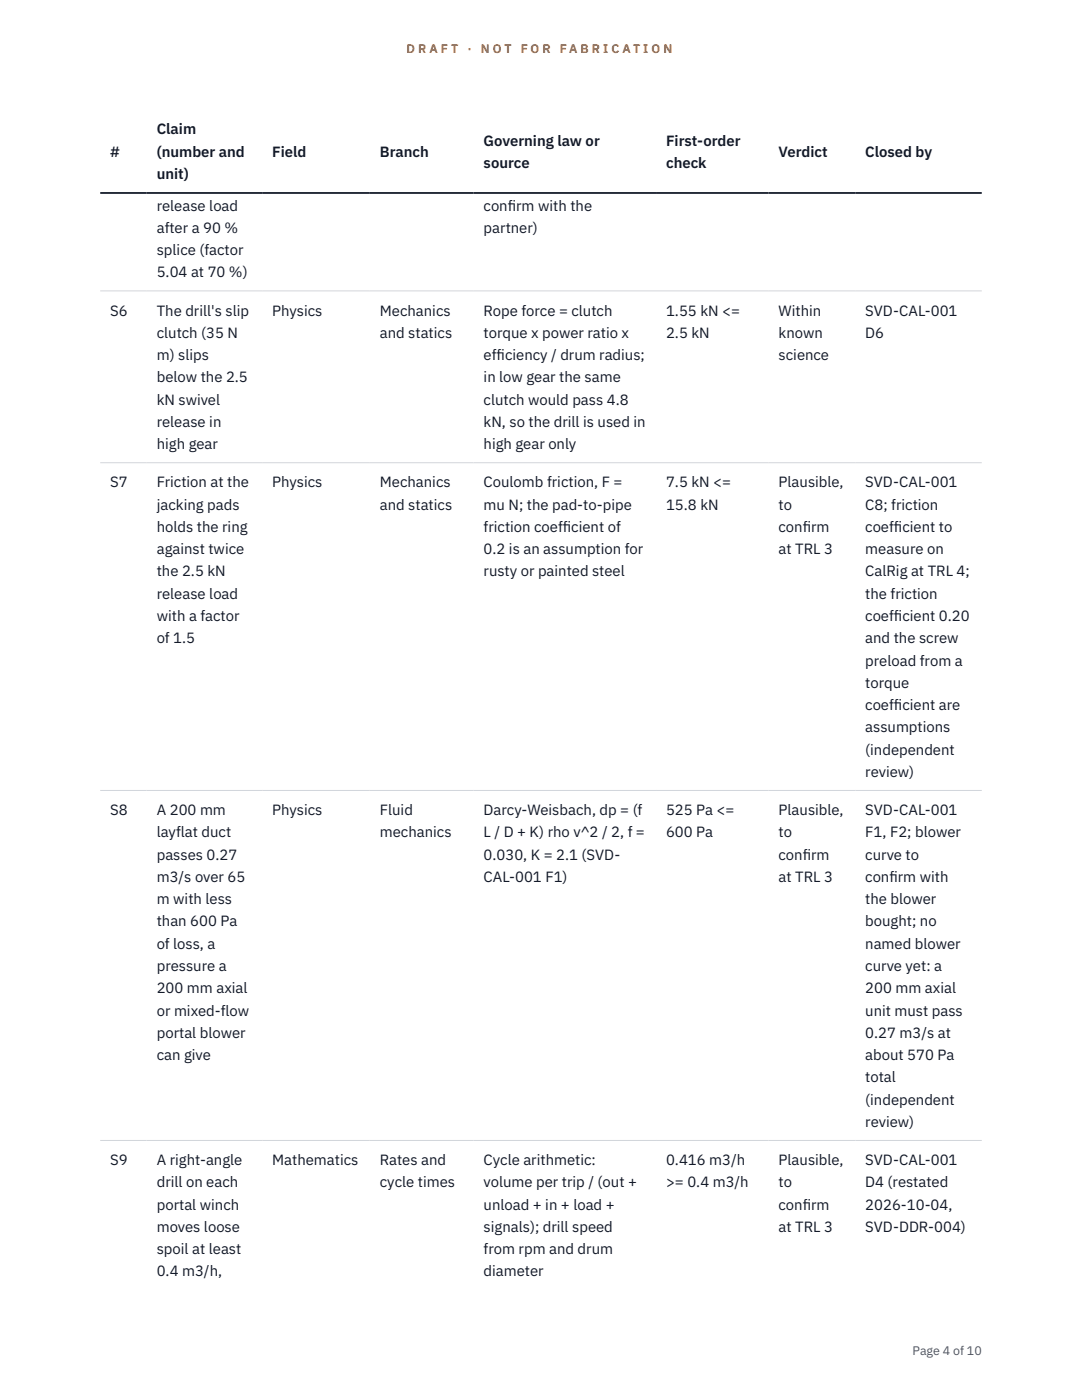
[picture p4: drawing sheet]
<svg xmlns="http://www.w3.org/2000/svg" width="216mm" height="279mm" viewBox="0 0 216 279" stroke-linecap="round" stroke-linejoin="round" font-family="sans-serif">
<defs><g id="words">
<g font-size="3" fill="#111827">
<text x="31.3" y="26.8">Claim</text>
<text x="96.5" y="29.1">Governing law or</text>
<text x="132.9" y="29.1">First-order</text>
<text x="22" y="31.3">#</text>
<text x="31.3" y="31.3">(number and</text>
<text x="31.3" y="35.7">unit)</text>
<text x="54.3" y="31.3">Field</text>
<text x="75.8" y="31.3">Branch</text>
<text x="96.5" y="33.5">source</text>
<text x="132.9" y="33.5">check</text>
<text x="155.4" y="31.3">Verdict</text>
<text x="172.7" y="31.3">Closed by</text>
<text x="31.3" y="42">release load</text>
<text x="31.3" y="46.5">after a 90 %</text>
<text x="96.5" y="42">conf</text>
<text x="96.5" y="46.5">partner)</text>
<text x="101.3" y="42">irm with the</text>
<text x="31.3" y="50.9">splice (factor</text>
<text x="31.3" y="55.4">5.04 at 70 %)</text>
<text x="22" y="63">S6</text>
<text x="31.3" y="63">The drill's slip</text>
<text x="54.3" y="63">Physics</text>
<text x="75.8" y="63">Mechanics</text>
<text x="96.5" y="63">Rope force = clutch</text>
<text x="132.9" y="63">1.55 kN &lt;=</text>
<text x="155.4" y="63">Within</text>
<text x="172.7" y="63">SVD-CAL-001</text>
<text x="31.3" y="67.4">clutch (35 N</text>
<text x="31.3" y="71.9">m) slips</text>
<text x="75.8" y="67.4">and statics</text>
<text x="96.5" y="67.4">torque x power ratio x</text>
<text x="96.5" y="71.9">eff</text>
<text x="99.1" y="71.9">iciency / drum radius;</text>
<text x="132.9" y="67.4">2.5 kN</text>
<text x="155.4" y="67.4">known</text>
<text x="155.4" y="71.9">science</text>
<text x="172.7" y="67.4">D6</text>
<text x="31.3" y="76.3">below the 2.5</text>
<text x="96.5" y="76.3">in low gear the same</text>
<text x="31.3" y="80.8">kN swivel</text>
<text x="96.5" y="80.8">clutch would pass 4.8</text>
<text x="31.3" y="85.2">release in</text>
<text x="31.3" y="89.6">high gear</text>
<text x="96.5" y="85.2">kN, so the drill is used in</text>
<text x="96.5" y="89.6">high gear only</text>
<text x="22" y="97.3">S7</text>
<text x="31.3" y="97.3">Friction at the</text>
<text x="31.3" y="101.7">jacking pads</text>
<text x="54.3" y="97.3">Physics</text>
<text x="75.8" y="97.3">Mechanics</text>
<text x="75.8" y="101.7">and statics</text>
<text x="96.5" y="97.3">Coulomb friction, F =</text>
<text x="96.5" y="101.7">mu N; the pad-to-pipe</text>
<text x="132.9" y="97.3">7.5 kN &lt;=</text>
<text x="132.9" y="101.7">15.8 kN</text>
<text x="155.4" y="97.3">Plausible,</text>
<text x="155.4" y="101.7">to</text>
<text x="172.7" y="97.3">SVD-CAL-001</text>
<text x="172.7" y="101.7">C8; friction</text>
<text x="31.3" y="106.2">holds the ring</text>
<text x="96.5" y="106.2">friction coeff</text>
<text x="112.3" y="106.2">icient of</text>
<text x="155.4" y="106.2">conf</text>
<text x="160.2" y="106.2">irm</text>
<text x="172.7" y="106.2">coeff</text>
<text x="178.4" y="106.2">icient to</text>
<text x="31.3" y="110.6">against twice</text>
<text x="96.5" y="110.6">0.2 is an assumption for</text>
<text x="155.4" y="110.6">at TRL 3</text>
<text x="172.7" y="110.6">measure on</text>
<text x="31.3" y="115">the 2.5 kN</text>
<text x="31.3" y="119.5">release load</text>
<text x="96.5" y="115">rusty or painted steel</text>
<text x="172.7" y="115">CalRig at TRL 4;</text>
<text x="172.7" y="119.5">the friction</text>
<text x="31.3" y="123.9">with a factor</text>
<text x="172.7" y="123.9">coeff</text>
<text x="178.4" y="123.9">icient 0.20</text>
<text x="31.3" y="128.4">of 1.5</text>
<text x="172.7" y="128.4">and the screw</text>
<text x="172.7" y="132.8">preload from a</text>
<text x="172.7" y="137.3">torque</text>
<text x="172.7" y="141.7">coeff</text>
<text x="178.4" y="141.7">icient are</text>
<text x="172.7" y="146.2">assumptions</text>
<text x="172.7" y="150.6">(independent</text>
<text x="172.7" y="155.1">review)</text>
<text x="22" y="162.7">S8</text>
<text x="31.3" y="162.7">A 200 mm</text>
<text x="31.3" y="167.1">layflat duct</text>
<text x="54.3" y="162.7">Physics</text>
<text x="75.8" y="162.7">Fluid</text>
<text x="75.8" y="167.1">mechanics</text>
<text x="96.5" y="162.7">Darcy-Weisbach, dp = (f</text>
<text x="96.5" y="167.1">L / D + K) rho v^2 / 2, f =</text>
<text x="132.9" y="162.7">525 Pa &lt;=</text>
<text x="132.9" y="167.1">600 Pa</text>
<text x="155.4" y="162.7">Plausible,</text>
<text x="155.4" y="167.1">to</text>
<text x="172.7" y="162.7">SVD-CAL-001</text>
<text x="172.7" y="167.1">F1, F2; blower</text>
<text x="31.3" y="171.6">passes 0.27</text>
<text x="96.5" y="171.6">0.030, K = 2.1 (SVD-</text>
<text x="155.4" y="171.6">conf</text>
<text x="160.2" y="171.6">irm</text>
<text x="172.7" y="171.6">curve to</text>
<text x="31.3" y="176">m3/s over 65</text>
<text x="96.5" y="176">CAL-001 F1)</text>
<text x="155.4" y="176">at TRL 3</text>
<text x="172.7" y="176">conf</text>
<text x="177.5" y="176">irm with</text>
<text x="31.3" y="180.5">m with less</text>
<text x="31.3" y="184.9">than 600 Pa</text>
<text x="172.7" y="180.5">the blower</text>
<text x="172.7" y="184.9">bought; no</text>
<text x="31.3" y="189.3">of loss, a</text>
<text x="172.7" y="189.3">named blower</text>
<text x="31.3" y="193.8">pressure a</text>
<text x="172.7" y="193.8">curve yet: a</text>
<text x="31.3" y="198.2">200 mm axial</text>
<text x="31.3" y="202.7">or mixed-flow</text>
<text x="172.7" y="198.2">200 mm axial</text>
<text x="172.7" y="202.7">unit must pass</text>
<text x="31.3" y="207.1">portal blower</text>
<text x="172.7" y="207.1">0.27 m3/s at</text>
<text x="31.3" y="211.6">can give</text>
<text x="172.7" y="211.6">about 570 Pa</text>
<text x="172.7" y="216">total</text>
<text x="172.7" y="220.5">(independent</text>
<text x="172.7" y="224.9">review)</text>
<text x="22" y="232.5">S9</text>
<text x="31.3" y="232.5">A right-angle</text>
<text x="54.3" y="232.5">Mathematics</text>
<text x="75.8" y="232.5">Rates and</text>
<text x="96.5" y="232.5">Cycle arithmetic:</text>
<text x="132.9" y="232.5">0.416 m3/h</text>
<text x="155.4" y="232.5">Plausible,</text>
<text x="172.7" y="232.5">SVD-CAL-001</text>
<text x="31.3" y="237">drill on each</text>
<text x="75.8" y="237">cycle times</text>
<text x="96.5" y="237">volume per trip / (out +</text>
<text x="132.9" y="237">&gt;= 0.4 m3/h</text>
<text x="155.4" y="237">to</text>
<text x="172.7" y="237">D4 (restated</text>
<text x="31.3" y="241.4">portal winch</text>
<text x="31.3" y="245.9">moves loose</text>
<text x="96.5" y="241.4">unload + in + load +</text>
<text x="96.5" y="245.9">signals); drill speed</text>
<text x="155.4" y="241.4">conf</text>
<text x="155.4" y="245.9">at TRL 3</text>
<text x="160.2" y="241.4">irm</text>
<text x="172.7" y="241.4">2026-10-04,</text>
<text x="172.7" y="245.9">SVD-DDR-004)</text>
<text x="31.3" y="250.3">spoil at least</text>
<text x="96.5" y="250.3">from rpm and drum</text>
<text x="31.3" y="254.8">0.4 m3/h,</text>
<text x="96.5" y="254.8">diameter</text>
</g>
<g font-size="2.5" fill="#b45309">
<text x="81.1" y="10.5">D R A F T</text>
<text x="93.3" y="10.5">·</text>
<text x="95.9" y="10.5">N O T</text>
<text x="103.9" y="10.5">F O R</text>
<text x="111.7" y="10.5">F A B R I C A T I O N</text>
</g>
<text font-size="2.5" fill="#4b5563" x="182.1" y="270.3">Page 4 of 10</text>
</g></defs>
<path d="M20 58.1h175.9M20 92.3h175.9M20 157.8h175.9M20 227.6h175.9" fill="none" stroke="#d1d5db" stroke-width=".2"/>
<path d="M20 38.5h175.9" fill="none" stroke="#111827" stroke-width=".35"/>
<use href="#words"/>
</svg>
